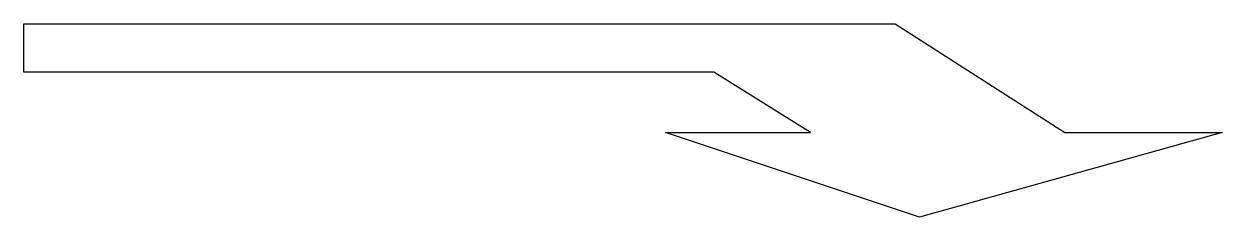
# Model space of a CAD drawing. Header units: inches. Extents: x 0 to 4.95, y -0.7 to 0.1.
import ezdxf

# ---------------------------------------------------------------- set-up
doc = ezdxf.new("R2010")
doc.units = ezdxf.units.IN
doc.header["$MEASUREMENT"] = 0

msp = doc.modelspace()

# ---------------------------------------------------------------- linework, layer by layer
at = {"color": 0}
for p, q in [((0, 0.1), (3.6, 0.1)), ((0, -0.1), (0, 0.1)), ((3.6, 0.1), (4.3, -0.35)), ((2.85, -0.1), (0, -0.1)), ((3.25, -0.35), (2.85, -0.1)), ((3.7, -0.7), (2.65, -0.35)), ((2.65, -0.35), (3.25, -0.35)), ((4.95, -0.35), (3.7, -0.7)), ((4.3, -0.35), (4.95, -0.35))]:
    msp.add_line(p, q, dxfattribs=at)

doc.saveas('drawing.dxf')
